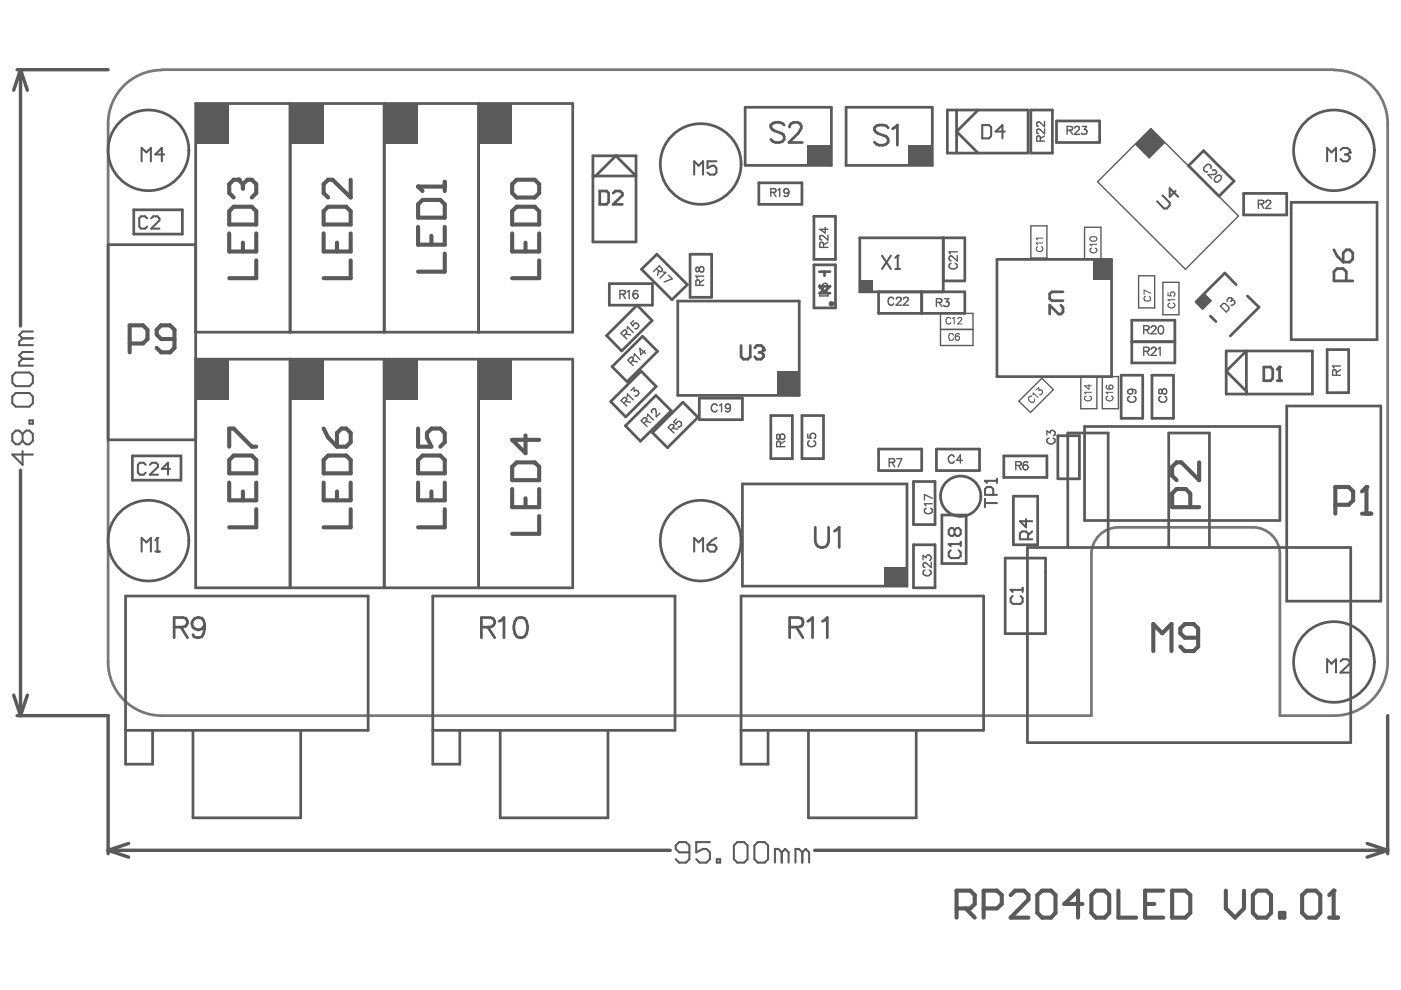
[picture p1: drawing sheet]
<svg xmlns="http://www.w3.org/2000/svg" width="297mm" height="210mm" viewBox="0 0 297 210" stroke-linecap="round" stroke-linejoin="round" font-family="sans-serif">
<path d="M34.3 14.8a11.4 11.4 0 0 0-11.4 11.4v114.2a11.4 11.4 0 0 0 11.4 11.3h197.1v-34.2a5.7 5.7 0 0 1 5.7-5.7h28.5a5.7 5.7 0 0 1 5.8 5.7v34.2h11.4a11.4 11.4 0 0 0 11.4-11.3v-114.2a11.4 11.4 0 0 0-11.4-11.4M34.3 14.8h248.5" fill="none" stroke="#787878" stroke-width=".58"/>
<circle cx="130.6" cy="33" r=".29" fill="#5a5a5a"/>
<path d="M173.7 57.6h2.3M174.8 57.6v.9M173.7 60.7h2.3l-1.2 1.2zM173.7 62.2h2.3M240 72.5v4.5M249.1 72.5v4.5M256.6 67l1.2 1.2M132.6 90.3l3.2 3.2M139.1 83.8l3.2 3.3M144.8 85.3l3.2 3.2" fill="none" stroke="#5a5a5a" stroke-width=".58"/>
<path d="M199.4 66.4v3.4M206.3 66.4v3.4M216 85.1l2.5 2.4M220.9 80.2l2.4 2.4" fill="none" stroke="#5a5a5a" stroke-width=".29"/>
<circle cx="260" cy="78.7" r=".29" fill="#5a5a5a"/>
<g fill="none" stroke="#5a5a5a" stroke-width=".58">
<path d="M61.5 22v48.4M81.5 22v48.4M101.5 22v48.4M125.7 33h9.1v18.3h-9.1zM125.7 37.3h9.1l-4.2-4.3-4.3 4.3M158 22.7h18.3v12.4h-18.3zM160.9 38.8h9.1v4.5h-9.1zM179.4 22.7h18.3v12.4h-18.3zM200.9 23.3h17.1v9.2h-17.1zM202.8 23.3v9.2M207.4 23.3l-4.6 4.6 4.6 4.6M218.6 23.3h4.5v9.2h-4.5z"/>
<path d="M224 25.6h9.1v4.6h-9.1zM252 35.1l3.2-3.1 6.4 6.4-3.1 3.2zM28.4 44.5h10.3v5.1h-10.3zM41.5 51.9h-18.6v41.4h18.6M136 57.1l3.3-3.2 6.4 6.5-3.2 3.1zM146.3 53.9h4.6v9.1h-4.6zM172.6 45.9h4.5v9.1h-4.5zM172.6 56.2h4.5v9.1h-4.5zM200 59.6h4.6v-9.2h-22.3v11.5h22.3v4.5h-18.3v-4.5M200 50.4v11.5M211.4 55h24.3v24.8h-24.3zM263.7 41h9.1v4.6h-9.1z"/>
<path d="M273.8 42.9h18.2v29.1h-18.2zM41.5 70.4h79.9v-48.4h-79.9v102.6h79.9v-48.4h-79.9M61.5 76.2v48.4M81.5 76.2v48.4M101.5 76.2v48.4M128.6 71.2l6.5-6.5 3.2 3.3-6.5 6.4zM129.2 60.1h9.1v4.6h-9.1zM129.8 77.7l6.4-6.4 3.2 3.2-6.4 6.4zM143.7 63.8h25.7v20h-25.7zM195.4 61.9v4.5M237.7 79.6h4.6v9.1h-4.6zM240 67.9h9.1v4.6h-9.1z"/>
<path d="M240 77h9.1M244.2 79.6h4.6v9.1h-4.6zM260 74.4h18.3v9.1h-18.3zM262.1 60.4l-2.4-2.5-6.1 6.1M264.5 62.7l2.4 2.4-6.1 6.1M281.4 74.1h4.5v9.2h-4.5zM28.1 96.7h10.3v5.1h-10.3zM129.5 85.1l6.4-6.4 3.2 3.3-6.4 6.4zM139.1 83.8l-6.5 6.5M142.3 87.1l-6.5 6.4M144.8 85.3l-6.5 6.4 3.2 3.2 6.5-6.4M148.3 84.4h9.1v4.6h-9.1z"/>
<path d="M163.4 88.1h4.6v9.1h-4.6zM170 88.1h4.6v9.1h-4.6zM186.3 95.2h9.1v4.6h-9.1zM198.5 95.2h9.2v4.6h-9.2zM212.8 96.7h9.2v4.5h-9.2zM224.3 92.4h4.6v9.1h-4.6zM229.9 90.4h41.5v20h-41.5zM264.3 83l-4.3-4.3 4.3-4.3v9.1M272.8 86.1h20v41.4h-20zM157.4 102.6h34.9v21.7h-34.9zM193.7 102.1h4.5v9.1h-4.5zM193.7 115.5h4.5v9.1h-4.5z"/>
<path d="M199.7 109.2h5.1v10.3h-5.1zM213.1 118.3h8.6v16h-8.6zM214.9 105.2h5.1v10.3h-5.1zM217.8 116.1h68.6v41.4h-68.6zM226.4 116.1v-24.3h8.6v24.3M247.8 116.1v-24.3h8.6v24.3M26.6 154.9h51.5v-28.5h-51.5v35.6h5.8v-7.1M40.9 154.9v18.5h22.9v-18.5M91.8 154.9h51.3v-28.5h-51.3v35.6h5.7v-7.1M106.1 154.9v18.5h22.8v-18.5M157.1 154.9h51.4v-28.5h-51.4v35.6h5.7v-7.1M171.4 154.9v18.5h22.9v-18.5"/>
</g>
<path d="M232.7 38.5l11.3-11.3 18.6 18.6-11.3 11.3zM218.6 47.9h3.4v6.8h-3.4zM229.9 48.2h3.5v6.8h-3.5zM241.4 58.5h3.4v6.8h-3.4zM246.6 59.8h3.4v6.9h-3.4zM199.4 69.8h6.9v3.5h-6.9zM199.4 66.4h6.9M229.1 79.8h3.5v6.9h-3.5zM233.7 79.8h3.4v6.9h-3.4zM220.9 80.2l-4.9 4.9M223.3 82.6l-4.8 4.9" fill="none" stroke="#5a5a5a" stroke-width=".29"/>
<g fill="#5a5a5a">
<path d="M231.7 55h4v4.3h-4z" fill-rule="evenodd"/>
<path d="M253.4 64.2l2-2 1.6 1.6-2 2z" fill-rule="evenodd"/>
<path d="M101.5 76.2h7.1v8.5h-7.1z" fill-rule="evenodd"/>
<path d="M101.5 22h7.1v8.5h-7.1z" fill-rule="evenodd"/>
<path d="M164.9 78.7h4.5v5.1h-4.5z" fill-rule="evenodd"/>
<path d="M171.1 30.8h5.2v4.3h-5.2z" fill-rule="evenodd"/>
<path d="M187.4 120.3h4.9v4h-4.9z" fill-rule="evenodd"/>
<path d="M182.3 59.3h2.8v2.3h-2.8z" fill-rule="evenodd"/>
<path d="M192.6 30.8h5.1v4.3h-5.1z" fill-rule="evenodd"/>
<path d="M240.6 30.6l3.4-3.4 3.1 3.1-3.4 3.4z" fill-rule="evenodd"/>
<path d="M41.5 76.2h7.1v8.5h-7.1z" fill-rule="evenodd"/>
<path d="M61.5 76.2h7.1v8.5h-7.1z" fill-rule="evenodd"/>
<path d="M81.5 76.2h7.1v8.5h-7.1z" fill-rule="evenodd"/>
<path d="M41.5 22h7.1v8.5h-7.1z" fill-rule="evenodd"/>
<path d="M61.5 22h7.1v8.5h-7.1z" fill-rule="evenodd"/>
<path d="M81.5 22h7.1v8.5h-7.1z" fill-rule="evenodd"/>
</g>
<g fill="none" stroke="#5a5a5a" stroke-width=".58">
<circle cx="31.5" cy="31.9" r="8.6"/>
<circle cx="148.6" cy="34.8" r="8.6"/>
<circle cx="282.8" cy="31.9" r="8.6"/>
<circle cx="176.3" cy="64.4" r=".29"/>
<circle cx="31.5" cy="114.6" r="8.6"/>
<circle cx="148.6" cy="114.6" r="8.6"/>
<circle cx="203.7" cy="105.2" r="4.3"/>
<circle cx="282.8" cy="140.4" r="8.6"/>
</g>
<g fill="none" stroke="#5a5a5a" stroke-width=".73">
<path d="M3.6 14.8h19.3M4.4 14.8l1.4 4.3M4.4 14.8l-1.5 4.3M4.4 14.8v54.3M4.4 99.7v52M2.9 147.4l1.5 4.3M3.6 151.7h19.3v29.3M5.8 147.4l-1.4 4.3M294.2 151.7v29.3M27.3 178.8l-4.4 1.5M289.9 178.8l4.3 1.5M22.9 180.3l4.4 1.4"/>
<path d="M22.9 180.3h119.2M172.7 180.3h121.5M294.2 180.3l-4.3 1.4"/>
</g>
<g fill="none" stroke="#5a5a5a" stroke-width=".29">
<path d="M220.6 29.9l-.1-.9-.2-.2-.4 .1-.1 1h1.7M221.5 25.7v1.2l-1.2-1h-.4l-.1 .3 .1 .5 .3 .1M221.5 27.3v1.1l-1.2-1-.4 .1-.1 .2 .1 .5 .3 .1M221.5 28.8l-.9 .5M173.8 60.3v.8l.7 .1a.63 .63 0 0 1 0-.9 .63 .63 0 0 1 .8-.2l.2 .7-.3 .4M173.9 62l.1-.2a.95 .95 0 0 1 1.5 .4v.5h-1.7zM239.5 84.1a.63 .63 0 0 0-.4 .7 .63 .63 0 0 0 .6 .5h.5a.63 .63 0 0 0 .6-.5 .63 .63 0 0 0-.4-.7M239.7 82.5a.84 .84 0 0 1 1.1 .7l-.2 .3"/>
<circle cx="239.6" cy="83.1" r=".54"/>
</g>
<path d="M220 52.3l-.2 .2a.57 .57 0 0 0 .4 .8 .66 .66 0 0 0 .9-.7l-.3-.3M221.1 51.5h-1.4l.2 .4M221.1 50.5h-1.4l.2 .4M231.2 50.4l.2-.2h.9a.47 .47 0 0 1 .3 .4 .47 .47 0 0 1-.3 .5l-.4 .1a.66 .66 0 0 1-.8-.5zM231.5 52.6a.57 .57 0 0 0-.3 .8 .57 .57 0 0 0 .8 .2l.6-.4-.1-.5-.3-.1M232.6 51.8h-1.5l.3 .4" fill="none" stroke="#5a5a5a" stroke-width=".22"/>
<path d="M208.8 105.8v1.7M208.8 106.7h2.6M208.8 102h2.6M210.6 104.9v-1.2l-.5-.4h-.8l-.5 .4v1.2h2.6M211.4 101.5v.9" fill="none" stroke="#5a5a5a" stroke-width=".44"/>
<circle cx="208.8" cy="102" r=".22" fill="#5a5a5a"/>
<path d="M208.8 102l.5 .4M214.3 125.1h2.5M214.7 126.4l-.4 .4v.8l.4 .4h1.7l.4-.4v-.8l-.4-.4M216.8 124.6v.9" fill="none" stroke="#5a5a5a" stroke-width=".44"/>
<circle cx="214.3" cy="125.1" r=".22" fill="#5a5a5a"/>
<g fill="none" stroke="#5a5a5a" stroke-width=".44">
<path d="M2.6 79.7l.7-.7h2.9l.8 .7v1.5l-.8 .7h-2.9l-.7-.7zM4.8 76.1l-.7 .7v.7h2.9M4.8 71.7l-.7 .8v.7h2.9M4.8 76.1h2.2M4.8 71.7h2.2M7 74.6h-2.2l-.7 .8 .7 .7M7 70.3h-2.2l-.7 .7 .7 .7M2.6 84.1l.7-.8h2.9l.8 .8v1.4l-.8 .7h-2.9l-.7-.7zM4.8 95.6v2.9l-2.2-2.1h4.4M4.8 92v1.5M4.8 92l-.7-.7h-.8l-.7 .7v1.5l.7 .7h.8l.7-.7M4.8 92l.7-.7h.7l.8 .7v1.5l-.8 .7h-.7l-.7-.7"/>
<path d="M6.2 89.1h.8v.7h-.8zM217.5 110.1v1.7l-1.3-1.3h2.6M218 114.3v-1.2l-.5-.4h-.8l-.5 .4v1.2h2.6M218.8 112.7l-.8 .8M214.3 125.1l.4 .4"/>
</g>
<g fill="none" stroke="#5a5a5a" stroke-width=".29">
<path d="M256.7 35.7a.61 .61 0 0 0-.2-.8 .61 .61 0 0 0-.8 .2l-.3 .3a.61 .61 0 0 0-.1 .8 .61 .61 0 0 0 .8 .2M257.1 36.2l.3-.2 .3 .1 .2 .5-.2 .3-.4 .1h-1.2l.8 .8M257.7 37.5a.79 .79 0 0 1 1.2-.2l.1 .5-.8 .8a.52 .52 0 0 1-.6-.1 .52 .52 0 0 1-.1-.6zM139.2 57l.8 .6 .3-.1 .1-.3-.6-.8-1.3 1.2M139.6 57.4l-.2 1M140.7 57.7h.5l-1.3 1.3M141.7 58.3l.8 .8-1.7 .7M147.6 56.7a.63 .63 0 0 0 .2 .9h.1a.72 .72 0 0 0 .4-.8l.3-.3h.3a.68 .68 0 0 1 0 1.2l-.6-.2-.2-.8zM149.2 59.3l-.9 .6M149.2 58.5h-1.7l.3 .5M163.4 40.8l1-.1 .1-.2-.1-.4-1-.1v1.7M163.9 40.8l.6 .9"/>
<path d="M165 40.3l.3-.3v1.7M167.3 40.6a.83 .83 0 0 1-.7 1.1l-.3-.3M174.6 52.5l-.1-1-.2-.1h-.4l-.1 1.1h1.7M175 48.2v1.2l-1.2-.8h1.7M175.5 49.8v1.1l-1-.9h-.6l-.1 .6 .4 .3M175.5 51.4l-.9 .5M201.7 55.8a.62 .62 0 0 0-.5 .5 .62 .62 0 0 0 .2 .6 .93 .93 0 0 0 1.6-.7l-.5-.4M203 54.2v1.2l-1.1-1.1h-.5a.55 .55 0 0 0-.2 .6 .55 .55 0 0 0 .5 .4M203 53.4h-1.8l.3 .4M148.3 60.5v-1l-.3-.2-.3 .1-.2 1.1h1.7M189.5 63.4l-.1-.1a.68 .68 0 0 0-.9-.1 .68 .68 0 0 0-.2 .9l.2 .4 .2 .2 .6-.1 .2-.3M190 63.4a.49 .49 0 0 1 .7-.4 .49 .49 0 0 1 .3 .7l-1 1h1.1"/>
<path d="M191.6 63.4a.49 .49 0 0 1 .6-.4 .49 .49 0 0 1 .3 .7l-1 1h1.2M258.7 64.9l.6-.6h.5l.8 .8v.5l-.6 .6zM261.1 63.3h.1M261.1 63.7h.5l.2 .2v.4l-.4 .4h-.4M261.1 63.3l-.1-.2h-.4l-.4 .4v.4M261.1 63.3v.4M261.1 63.7l-.1 .2M283.3 79.6v-1.1l-.3-.1-.3 .1-.2 1.1h1.7M284.2 78.4l-.9 .6M284.2 77.6h-1.7l.3 .4M136.5 89.8l.7-.8-.1-.3-.3-.2-.9 .7 1.3 1.2M137 89.3l1 .3"/>
<path d="M137.2 88.3l.1-.5 1.2 1.3M138.3 87.5l-.2-.3 .1-.2 .5-.3a.53 .53 0 0 1 .4 .6v1.1l.8-.8M142.2 91.2l.7-.8-.1-.3-.3-.1-.3 .1-.5 .5 1.2 1.2M142.6 90.8l1.1 .2M143.4 88.8l-.6 .6 .5 .6 .1-.4 .4-.3a.6 .6 0 0 1 .7 .7 .6 .6 0 0 1-.8 .5M164.7 92.2a.77 .77 0 0 0 .2 .9l.3-.1 .2-.5a.51 .51 0 0 1 .3-.4 .51 .51 0 0 1 .6 .1 .58 .58 0 0 1 .1 .7 .58 .58 0 0 1-.8 .2l-.4-.9zM165.5 94.7l-.1-1-.2-.2-.4 .1-.1 1.1h1.7M166.4 93.5l-.9 .6M171.3 92v.8l.7 .1a.58 .58 0 0 1 0-.9 .58 .58 0 0 1 .8 .1 .58 .58 0 0 1-.2 .9M171.6 93.5a.65 .65 0 0 0-.3 .7 .65 .65 0 0 0 .5 .5l.9-.1 .2-.4a.54 .54 0 0 0-.4-.7M188.5 98h1l.2-.3-.1-.3-1.1-.2v1.8M189.1 98l.6 1"/>
<path d="M190.1 97.2h1.1l-.8 1.8M222 92.2v-.8l.6 .4 .1-.4 .4-.2 .5 .3a.57 .57 0 0 1-.3 .9M222.4 92.9a.63 .63 0 0 0-.4 .7 .63 .63 0 0 0 .6 .5h.5a.63 .63 0 0 0 .6-.5 .63 .63 0 0 0-.4-.7M245.8 82.6a.63 .63 0 0 0 .1 .9l.4-.2a.75 .75 0 0 1 .8-.9 .68 .68 0 0 1 0 1.1l-.6-.2-.2-.7zM246.1 84.1a.63 .63 0 0 0-.4 .7 .63 .63 0 0 0 .6 .5 .72 .72 0 0 0 .9-.3 .72 .72 0 0 0-.1-.9h-.1M195.7 118.7v-1l.7 .6v-.3a.55 .55 0 0 1 .8-.3l.2 .7-.3 .4M196.4 107.7l-.2 .1a.68 .68 0 0 0-.1 .9 .68 .68 0 0 0 .9 .2l.4-.1 .3-.3v-.4l-.4-.4M197.4 119.2v1.2l-1.2-1.1a.51 .51 0 0 0-.5 .4 .51 .51 0 0 0 .4 .6M197.7 105.6l-1.7-.8v1.2M197.7 106.8h-1.7l.3 .4M196.1 120.9l-.3 .2a.81 .81 0 0 0 .3 1 .81 .81 0 0 0 1.1-.2l.2-.3v-.4l-.4-.3"/>
<circle cx="166.7" cy="40.5" r=".55"/>
</g>
<g fill="none" stroke="#5a5a5a" stroke-width=".22">
<path d="M242.9 62.8a.6 .6 0 0 0-.2 1 .71 .71 0 0 0 .9 0 .71 .71 0 0 0 .3-.8l-.2-.2M243.9 62.2l-1.3-.7v1M247.6 62v.7h.7a.49 .49 0 0 1 0-.7 .49 .49 0 0 1 .7 .1 .49 .49 0 0 1-.2 .7M248 64.3a.52 .52 0 0 0-.4 .6 .52 .52 0 0 0 .6 .4 .67 .67 0 0 0 .9-.7l-.4-.3M249.1 63.5h-1.5l.3 .3M218.8 84.1l-.2-.1a.66 .66 0 0 0-.6 .6 .66 .66 0 0 0 .6 .7h.5l.3-.4-.1-.3M219 83.7l.1-.4 1 1M219.6 82.7l.6-.5 .1 .6 .1-.1a.46 .46 0 0 1 .6 .1 .46 .46 0 0 1 0 .6l-.3 .3-.3-.1M230.3 84l-.3 .1a.68 .68 0 0 0 .7 .9 .68 .68 0 0 0 .6-.9l-.3-.1M230.9 81.5v1l-1-.7h1.5M231.4 83.2h-1.5l.3 .3M234.7 81.7h-.1a.49 .49 0 0 0 .2 .8h.7"/>
<path d="M234.9 84l-.3 .1a.68 .68 0 0 0 .6 .9 .68 .68 0 0 0 .7-.9l-.3-.1M235.2 81.8l.5-.1 .3 .3-.1 .3-.6 .2-.2-.4zM236 83.2h-1.5l.3 .3"/>
</g>
<path d="M282.8 53l.7 1.3 1.3 1.3M284.8 53.6l.6-.6h.8l.6 .6v1.3l-.6 .7h-1.4zM285.4 59.6v-2l-.6-.6h-1.3l-.7 .6v2h4M224.9 64.7l.5 .5v1l-.5 .4h-.5l-1.9-1.9v1.9M225.4 61.9h-2.3l-.6 .4v1l.6 .5h2.3M172.9 111.8v3a1.43 1.43 0 0 0 1.4 1.3 1.43 1.43 0 0 0 1.4-1.3v-3M176.9 112.6l1-.8v4.3M167.4 133h1.8l.7-.3a1.11 1.11 0 0 0 0-1.6l-.7-.2h-1.8v4.3M168.9 133l1.3 2.2M171.3 131.7l1-.8v4.3M174.4 131.7l1-.8v4.3" fill="none" stroke="#5a5a5a" stroke-width=".58"/>
<g fill="none" stroke="#5a5a5a" stroke-width=".87">
<path d="M50.6 38.1h-1.1l-.9 1v1.8l.9 1M48.6 44.8l.9-1h3.9l.9 1v2.8h-5.7zM48.6 49.5v3.8h5.7v-3.8M51.5 51.4v1.9M54.3 55.2v3.8h-5.7M48.6 97.5l.9-.9h3.9l.9 .9v2.9h-5.7zM48.6 94.7v-3.8h.9l3.9 3.8h.9M68.6 97.5l1-.9h3.8l1 .9v2.9h-5.8zM68.6 90.9l1 1.8 1.8 2M71.4 91.8l1-.9h1l1 .9v2l-1 .9h-2zM48.6 102.3v3.8h5.7v-3.8M51.5 104.2v1.9"/>
<path d="M54.3 108v3.8h-5.7M68.6 102.3v3.8h5.8v-3.8M71.4 104.2v1.9M74.4 108v3.8h-5.8"/>
</g>
<circle cx="50.6" cy="38.1" r=".44" fill="#5a5a5a"/>
<path d="M50.6 38.1l.9 1M51.5 39.1v.9M51.5 39.1l.9-1h1l.9 1v1.8l-.9 1M74.4 38.1v3.8l-3.9-3.8h-.9l-1 1v1.8l1 1M68.6 44.8l1-1h3.8l1 1v2.8h-5.8zM68.6 49.5v3.8h5.8v-3.8M71.4 51.4v1.9M74.4 55.2v3.8h-5.8" fill="none" stroke="#5a5a5a" stroke-width=".87"/>
<g fill="none" stroke="#5a5a5a" stroke-width=".29">
<path d="M226.2 27.6l1.1-.1 .1-.3-.1-.2-1.1-.2v1.7M226.8 27.6l.6 .9M227.8 27.2v-.1a.57 .57 0 0 1 1.1 0l-.1 .4-1 1h1.1M229.4 26.8h1l-.5 .7a.44 .44 0 0 1 .6 .5 .63 .63 0 0 1-.6 .5 .63 .63 0 0 1-.6-.3M131.4 62.4l1.1-.1 .1-.2-.1-.4-1.1-.1v1.7M132 62.4l.6 .9M133 61.9l.4-.3v1.7M135.2 61.8l-.1-.1a.56 .56 0 0 0-.8 .2l-.1 .8M198.5 64.1h1.1l.1-.3-.1-.3-1.1-.2v1.7M199.1 64.1l.6 .9M200.3 63.3h.8l-.5 .7h.3a.6 .6 0 0 1 .1 1 .6 .6 0 0 1-.9-.3M242.5 69.9l1-.1 .2-.2-.1-.3-.4-.2h-.7v1.7"/>
<path d="M242.5 74.5l1-.1 .2-.3-.1-.3-.4-.2h-.7v1.8M243.1 74.5l.6 .9M243.1 69.9l.6 .9M244.1 74.1a.51 .51 0 0 1 .5-.5 .51 .51 0 0 1 .5 .5l-1.1 1.3h1.2M244.1 69.5a.51 .51 0 0 1 .5-.5 .51 .51 0 0 1 .5 .6l-1.1 1.2h1.2M245.5 74l.5-.4v1.8M245.6 69.4l.6-.3a1.17 1.17 0 0 1 .3 1.6 .66 .66 0 0 1-.9-.2zM152 86l-.3-.4a.84 .84 0 0 0-.9 .9 .84 .84 0 0 0 .9 .8l.3-.3M152.5 85.9l.5-.3v1.7M154.9 86.2l-.1 .8a.56 .56 0 0 1-.9 .1M202.3 96.9l-.4-.5h-.3l-.5 .5a.82 .82 0 0 0 .1 .9 .82 .82 0 0 0 .9 .3l.2-.4M204 97.6h-1.2l.8-1.2v1.8"/>
<circle cx="134.7" cy="62.7" r=".54"/>
<circle cx="154.4" cy="86.2" r=".52"/>
</g>
<path d="M201.6 67.6l-.4-.3a.69 .69 0 0 0-.7 .7 .69 .69 0 0 0 .7 .7l.4-.3M201.9 67.5l.4-.2v1.4M203.1 67.6a.38 .38 0 0 1 .5-.3 .38 .38 0 0 1 .2 .5l-.8 .9h1" fill="none" stroke="#5a5a5a" stroke-width=".22"/>
<path d="M147.2 117v-2.9l.9 .9 1-.9v2.9M150 115.5h1.5l.4 .5v.4l-.4 .6h-1l-.5-.6zM151.9 114.1l-.9 .5-1 .9" fill="none" stroke="#5a5a5a" stroke-width=".44"/>
<path d="M157.1 73.3v2.3l.5 .6h1l.5-.6v-2.3M160 73.8l.5-.5h.9l.5 .5v.4" fill="none" stroke="#5a5a5a" stroke-width=".58"/>
<circle cx="161.9" cy="74.2" r=".29" fill="#5a5a5a"/>
<path d="M161 74.7h.4M161.4 74.7l.5 .5v.4l-.5 .6h-.9l-.5-.6M161.9 74.2l-.5 .5" fill="none" stroke="#5a5a5a" stroke-width=".58"/>
<path d="M202.2 71.1l-.3-.3-.4-.1a.89 .89 0 0 0 0 1.5l.4-.1 .3-.3M202.6 71.4l.4-.2 .3 .1 .1 .1v.6l-.4 .2-.3-.1-.2-.4zM203.4 70.9l-.1-.1a.52 .52 0 0 0-.5 0 .52 .52 0 0 0-.3 .5v.4" fill="none" stroke="#5a5a5a" stroke-width=".22"/>
<path d="M133.7 77l.6-.8v-.3l-.3-.2-.9 .7 1.2 1.1M134 76.5l1.1 .2M134.4 75.5l.1-.5 1.1 1.2M136.7 74.3l-.8 .9-.3-1.4 1.3 1.2" fill="none" stroke="#5a5a5a" stroke-width=".29"/>
<path d="M187 54.2l1.9 2.8M188.9 54.2l-1.9 2.8M189.8 57h1M190.3 54.2v2.8" fill="none" stroke="#5a5a5a" stroke-width=".44"/>
<circle cx="190.3" cy="54.2" r=".22" fill="#5a5a5a"/>
<path d="M147.2 37v-2.8l.9 .9 1-.9v2.8M151.9 34.2h-1.9v1.4l1-.5h.5l.4 .5v1l-.4 .4h-1l-.5-.4M190.3 54.2l-.5 .4" fill="none" stroke="#5a5a5a" stroke-width=".44"/>
<path d="M166.3 26.5a1.92 1.92 0 0 0-2.9 0 1.19 1.19 0 0 0 .8 1.2l1.7 .7a1.02 1.02 0 0 1 0 1.6 1.9 1.9 0 0 1-2.5-.4M167.4 27a.99 .99 0 0 1 .9-1.1h.8a1 1 0 0 1 .6 1.6l-.4 .7-2 2h2.8M268 77.8h1.4l.4 .5v1.9l-.4 .5h-1.4zM271.3 77.8v2.9M270.8 80.7h.9" fill="none" stroke="#5a5a5a" stroke-width=".58"/>
<circle cx="271.3" cy="77.8" r=".29" fill="#5a5a5a"/>
<g fill="none" stroke="#5a5a5a" stroke-width=".58">
<path d="M271.3 77.8l-.5 .5M36.9 133h1.8l.7-.3a1.11 1.11 0 0 0 0-1.6l-.7-.2h-1.8v4.3M38.4 133l1.4 2.2M43.4 132.3v1l-.2 1a1.34 1.34 0 0 1-2.1 .7l-.2-.4M102.1 133h1.8a1.05 1.05 0 0 0 .8-1.7l-.2-.2-.6-.2h-1.8v4.3M103.4 133l1.5 2.2M105.8 131.7l1-.8v4.3M109.6 131.1a1.48 1.48 0 0 1 2 .6 3.4 3.4 0 0 1-.4 3.3 1.34 1.34 0 0 1-2-.7 3.4 3.4 0 0 1 .4-3.2z"/>
<circle cx="42.1" cy="132.2" r="1.33"/>
</g>
<path d="M266.8 43.3l1-.1 .2-.2-.1-.4-1.1-.1v1.7M267.4 43.3l.6 .9M268.4 42.9v-.1a.53 .53 0 0 1 .5-.4 .53 .53 0 0 1 .5 .4l-.1 .3-1 1.1h1.2" fill="none" stroke="#5a5a5a" stroke-width=".29"/>
<path d="M88.6 90.9v3.8h2.9l-1-2v-.9l1-.9h1.9l.9 .9v2l-.9 .9M88.6 97.5l1-.9h3.8l.9 .9v2.9h-5.7zM108.6 99l.9-1h3.9l.9 1v2.8h-5.7zM111.4 92.3v3.8l-2.8-2.8h5.7M88.6 102.3v3.8h5.7v-3.8M91.5 104.2v1.9M94.3 108v3.8h-5.7M108.6 103.7v3.8h5.7v-3.8M111.4 105.6v1.9M114.3 109.4v3.8h-5.7" fill="none" stroke="#5a5a5a" stroke-width=".87"/>
<g fill="none" stroke="#5a5a5a" stroke-width=".44">
<path d="M201.1 115.4h2.6M201.6 116.7l-.5 .4v.8l.5 .4h1.7l.4-.4v-.8l-.4-.4M203.7 114.9v.9M150.5 178.5h-2.9v2.2l1.5-.7h.7l.7 .7v1.5l-.7 .7h-1.5l-.7-.7M155.6 179.3l.7-.8h1.5l.7 .8v2.9l-.7 .7h-1.5l-.7-.7zM159.9 179.3l.8-.8h1.4l.7 .8v2.9l-.7 .7h-1.4l-.8-.7zM146.2 180.7h-2.2l-.7-.7v-.7l.7-.8h1.4l.8 .8v2.9l-.8 .7h-1.4l-.7-.7M152 182.2h.7v.7h-.7zM165.7 180.7l-.7-.7h-.7v2.9M165.7 180.7v2.2M165.7 180.7l.8-.7 .7 .7v2.2M170.1 180.7l-.7-.7h-.7v2.9"/>
<path d="M170.1 180.7v2.2M170.1 180.7l.7-.7 .8 .7v2.2"/>
</g>
<circle cx="201.1" cy="115.4" r=".22" fill="#5a5a5a"/>
<path d="M246.5 41.4l1.5 1.6v.5l-.6 .7h-.6l-1.5-1.5M249.2 40.5l-1.2 1.2v-1.8l1.8 1.8M201.1 115.4l.5 .4M202.4 112.4l-.4-.4h-.4l-.5 .4v.9l.5 .3h.4l.4-.3M202.4 112.4l.4-.4h.5l.4 .4v.9l-.4 .3h-.5l-.4-.3M202.4 112.4v.9" fill="none" stroke="#5a5a5a" stroke-width=".44"/>
<path d="M132.2 71.2l.7-.7-.1-.3-.3-.2-.8 .6 1.2 1.3M132.7 70.8l1 .2M133 69.8v-.5l1.3 1.2M134.3 68l-.5 .5 .4 .6a.62 .62 0 0 1 .7-.6 .62 .62 0 0 1 .5 .7l-.3 .4h-.5M132.2 85.5l.7-.8-.1-.3-.3-.1-.8 .6 1.2 1.2M132.7 85.1l1 .2M133 84.1v-.6l1.3 1.3M133.8 82.8l.6-.6 .1 .8 .1-.2a.59 .59 0 0 1 .8 .6 .59 .59 0 0 1-.8 .5" fill="none" stroke="#5a5a5a" stroke-width=".29"/>
<path d="M127.2 40.5h1.4l.4 .4v1.9l-.4 .5h-1.4zM130 40.9l.5-.4h.9l.5 .4v.5l-1.9 1.9h1.9" fill="none" stroke="#5a5a5a" stroke-width=".58"/>
<path d="M88.6 39.6h5.7M94.3 38.5v2M88.6 43.3l1-.9h3.8l.9 .9v2.9h-5.7zM88.6 48.1v3.8h5.7v-3.8M91.5 50v1.9M94.3 53.8v3.8h-5.7M254.2 98v3.8l-3.7-3.8h-1l-1 1v1.9l1 .9M252.4 107.5v-2.9l-1-.9h-1.9l-1 .9v2.9h5.7M244.5 138v-5.7l1.9 2 2-2v5.7M254 135.2h-2.8l-.9-.9v-1l.9-1h1.9l.9 1v3.8l-.9 .9h-1.9l-.9-.9" fill="none" stroke="#5a5a5a" stroke-width=".87"/>
<circle cx="88.6" cy="39.6" r=".44" fill="#5a5a5a"/>
<path d="M88.6 39.6l1 .9M108.6 39.1l.9-1h3.9l.9 1v1.8l-.9 1h-3.9l-.9-1zM108.6 44.8l.9-1h3.9l.9 1v2.8h-5.7zM108.6 49.5v3.8h5.7v-3.8M111.4 51.4v1.9M114.3 55.2v3.8h-5.7" fill="none" stroke="#5a5a5a" stroke-width=".87"/>
<g fill="none" stroke="#5a5a5a" stroke-width=".29">
<path d="M215.4 98.7l1-.1 .1-.2v-.4l-1.1-.1v1.7M215.9 98.7l.6 .9M217.9 98.1l-.1-.1a.64 .64 0 0 0-.6 0 .64 .64 0 0 0-.3 .6v.5"/>
<circle cx="217.4" cy="99.1" r=".54"/>
</g>
<path d="M208.3 26.5h1.4l.4 .5v1.8l-.4 .5h-1.4zM213 27.9h-1.9l1.4-1.4v2.8M30 117v-2.9l1 .9 1-.9v2.9M32.9 117h1M33.4 114.1v2.9" fill="none" stroke="#5a5a5a" stroke-width=".44"/>
<circle cx="33.4" cy="114.1" r=".22" fill="#5a5a5a"/>
<path d="M30 34.2v-2.8l1 .9 1-.9v2.8M34.8 32.7h-1.9l1.4-1.3v2.8M31.2 46.3l-.4-.4h-.9l-.4 .4v1.7l.4 .5h.9l.4-.5M32.1 46.3l.4-.4h.9l.4 .4v.4l-1.7 1.8h1.7M30.9 98.5l-.4-.4h-.8l-.5 .4v1.7l.5 .4h.8l.4-.4M31.8 98.5l.4-.4h.9l.4 .4v.5l-1.7 1.6h1.7M36.1 99.4h-1.8l1.3-1.3v2.5M33.4 114.1l-.5 .5" fill="none" stroke="#5a5a5a" stroke-width=".44"/>
<g fill="none" stroke="#5a5a5a" stroke-width=".87">
<path d="M27.5 72.8h2.8l1-.9v-2l-1-.9h-2.8v5.7M37 71.9h-2.8l-1-1v-1l1-.9h1.9l.9 .9v3.9l-.9 .9h-1.9l-1-.9M202.8 192.6h2.9l1-.9v-1.9l-1-1h-2.9v5.8M204.8 192.6l1.9 2M208.5 192.6h2.9l1-.9v-1.9l-1-1h-2.9v5.8M214.3 189.8l.9-1h1.9l.9 1v.9l-3.7 3.9h3.7M219.9 189.8l1.1-1h1.8l1 1v3.7l-1 1.1h-1.8l-1.1-1.1zM229.5 191.7h-3.8l2.9-2.9v5.8M231.4 189.8l.9-1h1.9l1 1v3.7l-1 1.1h-1.9l-.9-1.1zM237.1 188.8v5.8h3.8M242.8 191.7h1.9M246.6 188.8h-3.8v5.8h3.8"/>
<path d="M248.5 188.8h2.8l1.1 1v3.7l-1.1 1.1h-2.8zM259.9 188.8v3.8l2 2 1.8-2v-3.8M265.6 189.8l1-1h1.9l1 1v3.7l-1 1.1h-1.9l-1-1.1zM271.4 193.5h.9v1.1h-.9zM276.1 189.8l1-1h1.9l.9 1v3.7l-.9 1.1h-1.9l-1-1.1zM281.8 194.6h1.9M282.8 188.8v5.8"/>
</g>
<circle cx="282.8" cy="188.8" r=".44" fill="#5a5a5a"/>
<path d="M282.8 188.8l-1 1" fill="none" stroke="#5a5a5a" stroke-width=".87"/>
<path d="M281.4 34.2v-2.8l.9 .9 1-.9v2.8M284.2 31.8l.5-.4h1l.5 .4v.5M281.4 142.6v-2.8l.9 .9 1-.9v2.8M284.2 140.2l.5-.4h1l.5 .4v.5l-2 1.9h2" fill="none" stroke="#5a5a5a" stroke-width=".44"/>
<circle cx="286.2" cy="32.3" r=".22" fill="#5a5a5a"/>
<path d="M285.1 32.7h.6M285.7 32.7l.5 .6v.4l-.5 .5h-1l-.5-.5M286.2 32.3l-.5 .4" fill="none" stroke="#5a5a5a" stroke-width=".44"/>
<path d="M188.3 27.1a2.02 2.02 0 0 0-2.9 0 1.19 1.19 0 0 0 .8 1.2l1.2 .5a1.08 1.08 0 0 1 .9 1.3 1.87 1.87 0 0 1-2.9 0M189.3 27.3l1-.8v4.3" fill="none" stroke="#5a5a5a" stroke-width=".58"/>
<path d="M283.1 107h2.8l1-.9v-1.9l-1-.9h-2.8v5.6M288.8 108.9h1.9M289.7 103.3v5.6" fill="none" stroke="#5a5a5a" stroke-width=".87"/>
<circle cx="289.7" cy="103.3" r=".44" fill="#5a5a5a"/>
<path d="M289.7 103.3l-.9 .9" fill="none" stroke="#5a5a5a" stroke-width=".87"/>
</svg>
